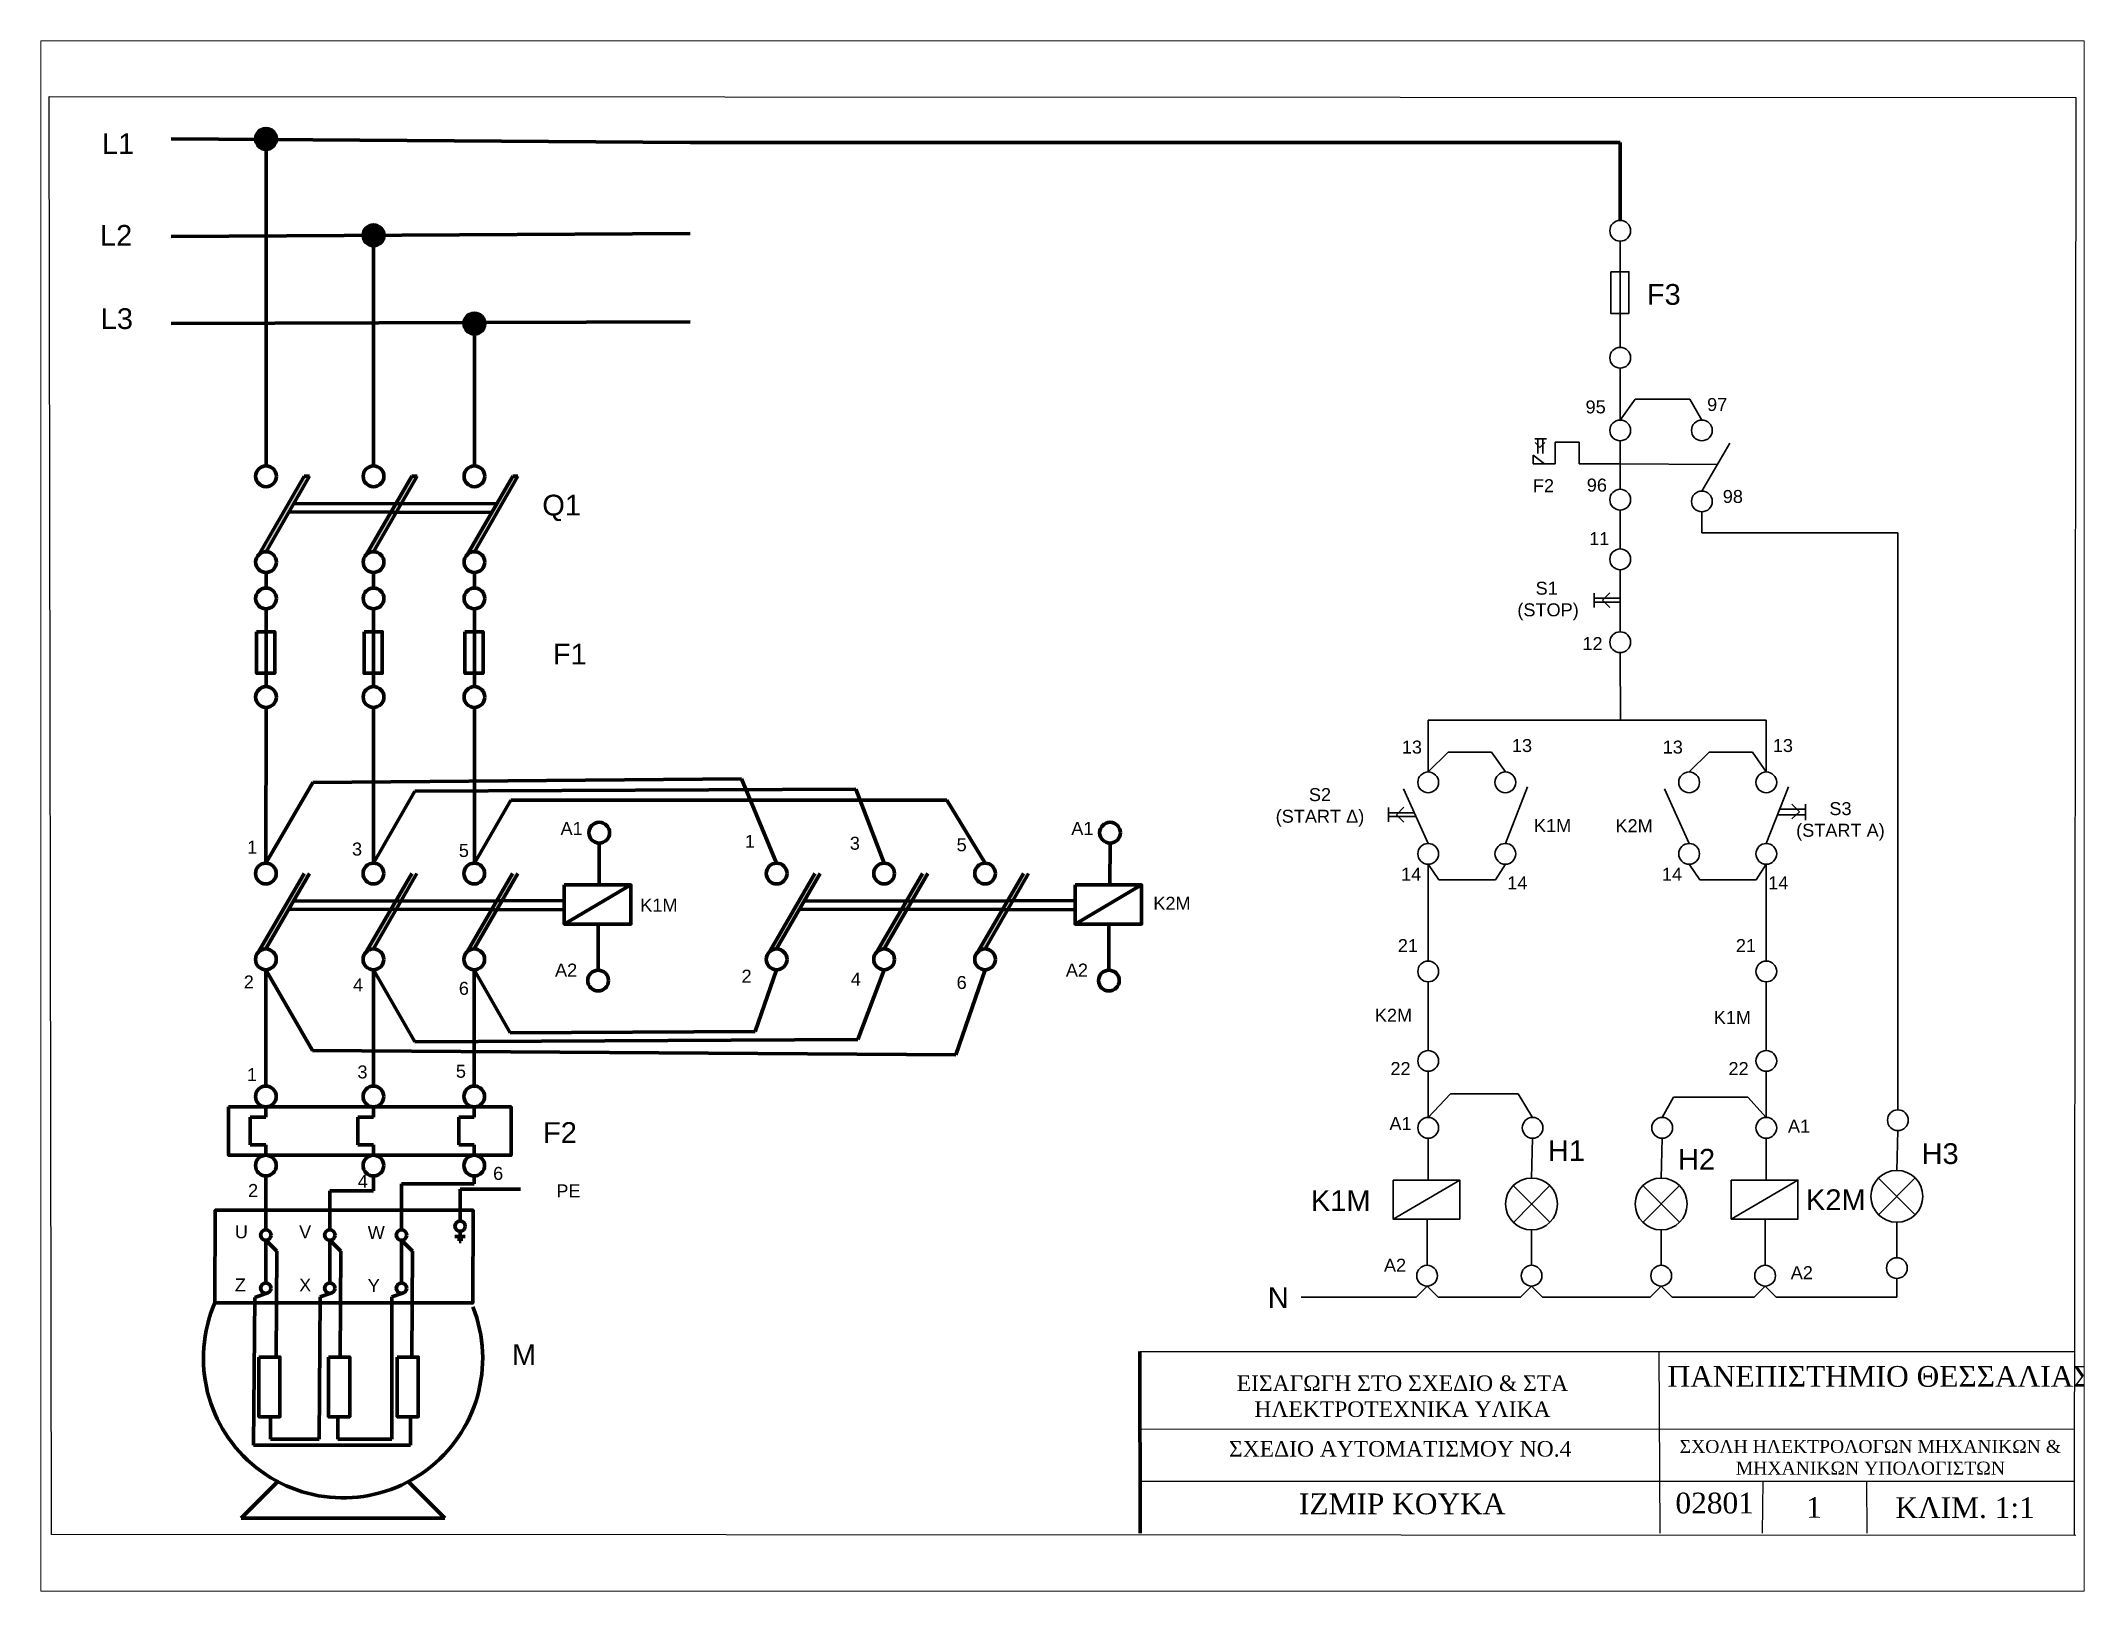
# Paper-space layout 'Layout1' of a CAD drawing. Header units: millimetres. Extents: x 26 to 231, y 20 to 176.
# The model-space entities are those that its viewports show. They can reach past a viewport. Long polylines and large blocks are cut down to what shows.
import ezdxf

# ---------------------------------------------------------------- set-up
doc = ezdxf.new("R2010")
doc.units = ezdxf.units.MM
doc.linetypes.add('HIDDEN2', pattern=[4.7625, 3.175, -1.5875])
doc.layers.add('elegxou', color=1, linetype='Continuous', lineweight=35)
doc.layers.add('isxios', color=250, linetype='Continuous', lineweight=70)
doc.styles.get("Standard").update_dxf_attribs({"font": 'arial.ttf'})

psp = doc.layouts.get("Layout1")

msp = doc.modelspace()

# ---------------------------------------------------------------- texts
at = {"attachment_point": 1}
for s, width, heights, insert, char_height in [('\\pxqc;{\\fTimes New Roman|b0|i0|c161|p18;ΕΙΣΑΓΩΓΗ ΣΤΟ ΣΧΕΔΙΟ & ΣΤΑ\\PΗΛΕΚΤΡΟΤΕΧΝΙΚΑ ΥΛΙΚΑ}', 91.8531, [14.79], (234.37, 40.82), 3), ('\\pxqc,t46;{\\fTimes New Roman|b0|i0|c161|p18;ΠΑΝΕΠΙΣΤΗΜΙΟ ΘΕΣΣΑΛΙΑΣ}', 79.1843, [13.65], (332.63, 42.63), 4), ('\\pxqc;{\\fTimes New Roman|b0|i0|c161|p18;ΣΧΕΔΙΟ ΑΥΤΟΜΑΤΙΣΜΟΥ ΝΟ.4}', 91.309, [0], (234.2, 28.18), 3), ('\\pxqc;{\\fTimes New Roman|b0|i0|c161|p18;ΣΧΟΛΗ ΗΛΕΚΤΡΟΛΟΓΩΝ ΜΗΧΑΝΙΚΩΝ &\\PΜΗΧΑΝΙΚΩΝ ΥΠΟΛΟΓΙΣΤΩΝ}', 76.7434, [0], (332.07, 28.38), 2.5), ('\\pxqc;{\\fTimes New Roman|b0|i0|c161|p18;ΙΖΜΙΡ ΚΟΥΚΑ}', 94.8562, [0], (232.82, 18.07), 4), ('\\pxqc;{\\fTimes New Roman|b0|i0|c0|p18;02801}', 19.7882, [0], (330.55, 18.23), 4), ('\\pxqc;{\\fTimes New Roman|b0|i0|c0|p18;1}', 20.0521, [0], (349.56, 17.39), 4), ('\\pxqc;{\\fTimes New Roman|b0|i0|c161|p18;ΚΛΙΜ. 1\\fTimes New Roman|b0|i0|c0|p18;:1}', 37.3403, [0], (370.01, 17.34), 4)]:
    msp.add_mtext_dynamic_manual_height_columns(s, width=width, gutter_width=12.5, heights=heights, dxfattribs=dict(at, insert=insert, char_height=char_height))
at = {"layer": 'elegxou', "linetype": 'Continuous', "lineweight": 70, "insert": (327.39, 251.09), "char_height": 4, "attachment_point": 1}
msp.add_mtext_dynamic_manual_height_columns('F3', width=30.7362, gutter_width=12.5, heights=[0], dxfattribs=at)
at = {"layer": 'elegxou', "linetype": 'Continuous', "lineweight": 35, "attachment_point": 1}
for s, width, insert, char_height in [('95', 7.3036, (315.57, 228.67), 2.5), ('97', 10.086, (338.99, 229.13), 2.5), ('F2', 20.8676, (305.42, 213.49), 2.5), ('96', 7.8833, (315.81, 213.61), 2.5), ('98', 8.8107, (342.01, 211.41), 2.5), ('11', 7.5288, (316.27, 203.29), 2.5), ('\\pxqc;S1\\P\\pq*;(STOP)', 11.3037, (302.43, 193.74), 2.5), ('12', 9.476, (314.97, 183.06), 2.5), ('13', 11.4345, (280.17, 163.13), 2.5), ('13', 7.3723, (301.38, 163.43), 2.5), ('13', 11.4345, (330.43, 163.13), 2.5), ('13', 7.3723, (351.65, 163.43), 2.5), ('\\pxqc;S2\\P(START Δ)', 18.2927, (255.26, 153.97), 2.5), ('\\pxqc;S3\\P(START A)', 17.129, (356.11, 151.27), 2.5), ('K1M', 7.8482, (305.63, 148.01), 2.5), ('K2M', 10.1043, (321.33, 147.98), 2.5), ('14', 7.8236, (280.02, 138.63), 2.5), ('14', 7.8236, (330.28, 138.63), 2.5), ('14', 7.9741, (300.48, 136.97), 2.5), ('14', 7.9741, (350.75, 136.97), 2.5), ('21', 12.0134, (279.4, 124.88), 2.5), ('21', 12.0134, (344.53, 124.88), 2.5), ('K2M', 11.3551, (274.98, 111.46), 2.5), ('K1M', 11.6072, (340.26, 111.03), 2.5), ('22', 7.3915, (277.98, 101.19), 2.5), ('22', 7.3915, (343.11, 101.19), 2.5), ('A1', 6.7949, (277.79, 90.59), 2.5), ('A1', 4.8554, (354.56, 90.1), 2.5), ('H1', 12.3906, (308.31, 86.13), 4), ('H2', 10.2368, (333.39, 84.46), 4), ('H3', 13.8178, (380.31, 85.55), 4), ('K1M', 11.9772, (262.66, 76.49), 4), ('K2M', 10.0439, (358.04, 76.66), 4), ('A2', 5.2885, (276.73, 63.3), 2.5), ('A2', 6.8633, (355.1, 61.86), 2.5), ('N', 15.8581, (254.35, 57.81), 4)]:
    msp.add_mtext_dynamic_manual_height_columns(s, width=width, gutter_width=12.5, heights=[0], dxfattribs=dict(at, insert=insert, char_height=char_height))
at = {"layer": 'isxios', "linetype": 'Continuous', "lineweight": 70, "attachment_point": 1}
for s, width, heights, insert, char_height in [('L1', 9.5376, [0], (29.74, 280.13), 4), ('L2', 9.2703, [0], (29.36, 262.47), 4), ('L3', 18.2718, [0], (29.51, 246.42), 4), ('Q1', 27.4701, [2.74], (114.58, 210.5), 4), ('F1', 20.1745, [0], (116.62, 181.79), 4), ('A1', 6.7949, [0], (118.09, 147.45), 2.5), ('A1', 6.7949, [0], (216.49, 147.45), 2.5), ('1', 13.6557, [0], (57.72, 143.85), 2.5), ('3', 7.6064, [0], (77.92, 143.48), 2.5), ('5', 7.202, [0], (98.5, 143.2), 2.5), ('1', 13.6557, [0], (153.62, 144.97), 2.5), ('3', 7.6064, [0], (173.83, 144.6), 2.5), ('5', 7.202, [0], (194.4, 144.31), 2.5), ('Κ1Μ', 12.0956, [0], (133.45, 132.68), 2.5), ('K2M', 42.4277, [0], (232.3, 133.03), 2.5), ('A2', 5.2885, [0], (117.03, 120.16), 2.5), ('2', 13.1881, [0], (152.97, 118.99), 2.5), ('4', 8.9791, [0], (174.01, 118.43), 2.5), ('A2', 5.2885, [0], (215.44, 120.16), 2.5), ('2', 13.1881, [0], (57.06, 117.87), 2.5), ('4', 8.9791, [0], (78.11, 117.31), 2.5), ('6', 6.8279, [0], (98.5, 116.65), 2.5), ('6', 6.8279, [0], (194.4, 117.77), 2.5), ('1', 7.5485, [0], (57.68, 100.02), 2.5), ('3', 8.1125, [0], (78.96, 100.54), 2.5), ('5', 3.5702, [0], (97.93, 100.67), 2.5), ('F2', 30.0467, [0], (114.72, 89.61), 4), ('4', 8.9254, [0], (79.03, 79.47), 2.5), ('6', 4.8142, [0], (105.1, 80.99), 2.5), ('2', 9.4356, [0], (57.89, 77.7), 2.5), ('PE', 16.0916, [0], (117.29, 77.63), 2.5), ('U', 8.6348, [0], (55.34, 69.74), 2.5), ('V', 11.3274, [0], (67.73, 69.73), 2.5), ('W', 9.6561, [0], (80.94, 69.62), 2.5), ('Z', 8.6348, [0], (55.34, 59.5), 2.5), ('X', 11.3274, [0], (67.73, 59.49), 2.5), ('Y', 9.6561, [0], (80.94, 59.37), 2.5), ('M', 25.1314, [0], (108.75, 46.82), 4)]:
    msp.add_mtext_dynamic_manual_height_columns(s, width=width, gutter_width=12.5, heights=heights, dxfattribs=dict(at, insert=insert, char_height=char_height))

# ---------------------------------------------------------------- hatches: boundary and pattern name
at = {"layer": 'isxios', "linetype": 'Continuous', "lineweight": 70}
h = msp.add_hatch(color=256, dxfattribs=at)
h.dxf.hatch_style = 1
h.paths.add_polyline_path([(59.35, 279.05, 0.014262), (59.35, 278.94), (63.34, 278.91, 0.017769), (63.35, 279.05, 1)])
h.paths.add_polyline_path([(63.34, 278.91), (59.35, 278.94, 0.93791)])
h = msp.add_hatch(color=256, dxfattribs=at)
h.dxf.hatch_style = 1
h.paths.add_polyline_path([(80.07, 260.48, 0.014262), (80.07, 260.37), (84.06, 260.34, 0.017769), (84.07, 260.48, 1)])
h.paths.add_polyline_path([(84.06, 260.34), (80.07, 260.37, 0.93791)])
h = msp.add_hatch(color=256, dxfattribs=at)
h.dxf.hatch_style = 1
h.paths.add_polyline_path([(99.5, 243.47, 0.014262), (99.5, 243.36), (103.49, 243.33, 0.017769), (103.5, 243.47, 1)])
h.paths.add_polyline_path([(103.49, 243.33), (99.5, 243.36, 0.93791)])
h = msp.add_hatch(color=256, dxfattribs=at)
h.dxf.hatch_style = 1
h.paths.add_polyline_path([(69.73, 214.05), (68.73, 214.05), (59.96, 198.95, -0.194952), (61.35, 199.52)])
h = msp.add_hatch(color=256, dxfattribs=at)
h.dxf.hatch_style = 1
h.paths.add_polyline_path([(90.45, 214.05), (89.45, 214.05), (80.67, 198.95, -0.194952), (82.07, 199.52)])
h = msp.add_hatch(color=256, dxfattribs=at)
h.dxf.hatch_style = 1
h.paths.add_polyline_path([(109.88, 214.05), (108.88, 214.05), (100.11, 198.95, -0.194952), (101.5, 199.52)])
h = msp.add_hatch(color=256, dxfattribs=at)
h.dxf.hatch_style = 1
h.paths.add_polyline_path([(69.71, 137.52), (68.71, 137.52), (59.93, 122.42, -0.194952), (61.32, 122.98)])
h = msp.add_hatch(color=256, dxfattribs=at)
h.dxf.hatch_style = 1
h.paths.add_polyline_path([(90.42, 137.52), (89.42, 137.52), (80.65, 122.42, -0.194952), (82.04, 122.98)])
h = msp.add_hatch(color=256, dxfattribs=at)
h.dxf.hatch_style = 1
h.paths.add_polyline_path([(109.85, 137.52), (108.85, 137.52), (100.08, 122.42, -0.194952), (101.47, 122.98)])
h = msp.add_hatch(color=256, dxfattribs=at)
h.dxf.hatch_style = 1
h.paths.add_polyline_path([(168.11, 137.52), (167.11, 137.52), (158.33, 122.42, -0.194952), (159.73, 122.98)])
h = msp.add_hatch(color=256, dxfattribs=at)
h.dxf.hatch_style = 1
h.paths.add_polyline_path([(188.83, 137.52), (187.83, 137.52), (179.05, 122.42, -0.194952), (180.44, 122.98)])
h = msp.add_hatch(color=256, dxfattribs=at)
h.dxf.hatch_style = 1
h.paths.add_polyline_path([(208.26, 137.52), (207.26, 137.52), (198.48, 122.42, -0.194952), (199.88, 122.98)])

# ---------------------------------------------------------------- linework, layer by layer
for p, q in [((20, 10.2), (19.6, 287.2)), ((19.6, 287.2), (410, 287)), ((410, 287), (409.71, 10)), ((229.7, 45.44), (409.7, 45.44)), ((329.7, 45.44), (329.89, 10.44)), ((229.7, 30.44), (409.7, 30.55)), ((229.7, 20.44), (409.7, 20.43)), ((349.7, 20.44), (349.62, 10.44)), ((369.7, 20.44), (369.75, 10.44)), ((410, 10), (20, 10.2))]:
    msp.add_line(p, q)
at = {"lineweight": 70}
msp.add_line((229.7, 45.44), (229.74, 10.44), dxfattribs=at)
at = {"layer": 'elegxou', "color": 250, "linetype": 'Continuous', "lineweight": 70}
for p, q in [((143.09, 278.35), (322.25, 278.35)), ((322.25, 278.35), (322.25, 263.35))]:
    msp.add_line(p, q, dxfattribs=at)
at = {"layer": 'elegxou', "linetype": 'Continuous', "lineweight": 35}
for p, q in [((322.25, 259.35), (322.25, 238.89)), ((322.25, 234.89), (322.25, 224.89)), ((322.25, 224.89), (325.1, 228.88)), ((325.1, 228.88), (335.67, 228.88)), ((335.67, 228.88), (337.98, 224.89)), ((305.81, 221.28), (308.07, 221.28)), ((306.79, 219.62), (305.87, 220.53)), ((306.36, 221.28), (306.36, 218.45)), ((306.79, 219.62), (307.7, 220.53)), ((307.36, 221.28), (307.36, 218.45)), ((314.33, 220.62), (309.74, 220.62)), ((309.74, 220.62), (309.74, 216.44)), ((314.33, 216.44), (314.33, 220.62)), ((322.25, 220.89), (322.25, 211.54)), ((305.45, 216.44), (305.45, 218.14)), ((305.45, 218.14), (307.66, 216.44)), ((337.98, 211.21), (343.36, 220.42)), ((309.74, 216.44), (305.45, 216.44)), ((322.25, 216.44), (314.33, 216.44)), ((322.25, 216.44), (340.95, 216.3)), ((322.25, 207.54), (322.25, 200.05)), ((337.98, 207.21), (337.99, 203.16)), ((337.99, 203.16), (375.74, 203.16)), ((375.74, 203.16), (375.74, 91.99)), ((322.25, 196.05), (322.25, 184.08)), ((317.25, 191.55), (317.25, 188.8)), ((322.25, 190.55), (317.25, 190.55)), ((322.25, 189.8), (317.25, 189.8)), ((318.81, 190.18), (320.22, 191.6)), ((318.81, 190.18), (320.22, 188.76)), ((322.25, 180.08), (322.31, 167.08)), ((322.31, 167.08), (285.25, 167.08)), ((285.25, 167.08), (285.25, 157.08)), ((322.31, 167.08), (350.39, 167.08)), ((350.39, 167.08), (350.39, 157.08)), ((285.25, 157.08), (289.1, 160.9)), ((289.1, 160.9), (297.48, 160.9)), ((297.48, 160.9), (300.12, 157.08)), ((335.52, 157.08), (339.37, 160.9)), ((339.37, 160.9), (347.75, 160.9)), ((347.75, 160.9), (350.39, 157.08)), ((285.25, 143.31), (280.52, 153.84)), ((300.12, 143.31), (304.39, 154.22)), ((335.52, 143.31), (330.78, 153.84)), ((350.39, 143.31), (354.65, 154.22)), ((277.6, 150.22), (277.6, 147.48)), ((279.15, 148.85), (280.56, 150.27)), ((352.96, 149.89), (357.96, 149.91)), ((356.76, 149.43), (355.34, 150.85)), ((357.96, 150.91), (357.96, 147.82)), ((282.6, 149.22), (277.6, 149.22)), ((282.93, 148.48), (277.6, 148.48)), ((279.15, 148.85), (280.56, 147.44)), ((352.55, 148.85), (357.96, 148.82)), ((356.76, 149.43), (355.34, 148.03)), ((285.25, 139.31), (287.33, 136.28)), ((285.25, 139.31), (285.25, 120.65)), ((298.21, 136.28), (300.12, 139.31)), ((335.52, 139.31), (337.59, 136.28)), ((348.47, 136.28), (350.39, 139.31)), ((350.39, 139.31), (350.39, 120.65)), ((287.33, 136.28), (298.21, 136.28)), ((337.59, 136.28), (348.47, 136.28)), ((285.25, 116.65), (285.25, 103.41)), ((350.39, 116.65), (350.39, 103.41)), ((285.25, 99.41), (285.25, 90.52)), ((350.39, 99.41), (350.39, 90.52)), ((285.25, 90.52), (289.52, 95.1)), ((289.52, 95.1), (302.59, 95.1)), ((302.59, 95.1), (305.37, 90.52)), ((332.5, 94.41), (330.33, 90.52)), ((346.83, 94.41), (332.5, 94.41)), ((350.39, 90.52), (346.83, 94.41)), ((375.74, 87.99), (375.55, 80.32)), ((285.25, 86.52), (285.23, 78.45)), ((305.37, 86.52), (305.17, 78.85)), ((330.33, 86.52), (330.14, 78.85)), ((350.39, 86.52), (350.36, 78.45)), ((379.09, 71.79), (372.01, 78.85)), ((372.03, 71.76), (379.07, 78.87)), ((291.34, 78.45), (278.5, 70.93)), ((308.71, 70.32), (301.64, 77.38)), ((301.66, 70.3), (308.69, 77.4)), ((333.68, 70.32), (326.6, 77.38)), ((326.62, 70.3), (333.66, 77.4)), ((356.47, 78.45), (343.63, 70.93)), ((285.04, 70.93), (285.04, 62.03)), ((350.17, 70.93), (350.17, 62.03)), ((305.17, 62.03), (305.17, 68.85)), ((330.14, 62.03), (330.14, 68.85)), ((375.55, 63.5), (375.55, 70.32)), ((375.55, 55.9), (375.55, 59.5)), ((282.92, 55.9), (260.77, 55.9)), ((285.04, 58.03), (282.92, 55.9)), ((285.04, 58.03), (287.15, 55.9)), ((287.15, 55.9), (303.06, 55.9)), ((305.17, 58.03), (303.06, 55.9)), ((305.17, 58.03), (307.29, 55.9)), ((307.29, 55.9), (328.03, 55.9)), ((330.14, 58.03), (328.03, 55.9)), ((330.14, 58.03), (332.26, 55.9)), ((332.26, 55.9), (348.05, 55.9)), ((350.17, 58.03), (348.05, 55.9)), ((350.17, 58.03), (352.28, 55.9)), ((352.28, 55.9), (375.55, 55.9))]:
    msp.add_line(p, q, dxfattribs=at)
for points in [[(320.43, 253.46), (323.93, 253.46), (323.93, 245.44), (320.43, 245.44)], [(278.5, 78.45), (291.34, 78.45), (291.34, 70.93), (278.5, 70.93)], [(343.63, 78.45), (356.47, 78.45), (356.47, 70.93), (343.63, 70.93)]]:
    msp.add_lwpolyline(points, close=True, dxfattribs=at)
for centre, radius in [((322.25, 261.35), 2), ((322.25, 236.89), 2), ((322.25, 222.89), 2), ((337.98, 222.89), 2), ((322.25, 209.54), 2), ((337.98, 209.21), 2), ((322.25, 198.05), 2), ((322.25, 182.08), 2), ((285.25, 155.08), 2), ((300.12, 155.08), 2), ((335.52, 155.08), 2), ((350.39, 155.08), 2), ((285.25, 141.31), 2), ((300.12, 141.31), 2), ((335.52, 141.31), 2), ((350.39, 141.31), 2), ((285.25, 118.65), 2), ((350.39, 118.65), 2), ((285.25, 101.41), 2), ((350.39, 101.41), 2), ((375.74, 89.99), 2), ((285.25, 88.52), 2), ((305.37, 88.52), 2), ((330.33, 88.52), 2), ((350.39, 88.52), 2), ((305.17, 73.85), 5), ((330.14, 73.85), 5), ((375.55, 75.32), 5), ((375.55, 61.5), 2), ((285.04, 60.03), 2), ((305.17, 60.03), 2), ((330.14, 60.03), 2), ((350.17, 60.03), 2)]:
    msp.add_circle(centre, radius, dxfattribs=at)
at = {"layer": 'isxios', "linetype": 'Continuous', "lineweight": 70}
for p, q in [((43.09, 279.05), (143.09, 278.35)), ((61.35, 279.05), (61.35, 216.05)), ((43.09, 260.25), (143.09, 260.83)), ((82.07, 260.48), (82.07, 216.05)), ((43.09, 243.47), (143.09, 243.78)), ((101.5, 216.05), (101.5, 243.47)), ((68.73, 214.05), (59.96, 198.95)), ((61.35, 199.52), (69.73, 214.05)), ((69.73, 214.05), (68.73, 214.05)), ((89.45, 214.05), (80.67, 198.95)), ((82.07, 199.52), (90.45, 214.05)), ((90.45, 214.05), (89.45, 214.05)), ((108.88, 214.05), (100.11, 198.95)), ((101.5, 199.52), (109.88, 214.05)), ((109.88, 214.05), (108.88, 214.05)), ((66.66, 208.73), (105.83, 208.8)), ((65.77, 207.19), (104.84, 207.09)), ((61.35, 195.52), (61.35, 192.52)), ((82.07, 195.52), (82.07, 192.52)), ((101.5, 195.52), (101.5, 192.52)), ((61.35, 188.52), (61.35, 173.52)), ((82.07, 188.52), (82.07, 173.52)), ((101.5, 188.52), (101.5, 173.52)), ((61.35, 169.52), (61.32, 139.52)), ((82.07, 169.52), (82.07, 139.52)), ((101.5, 169.52), (101.5, 139.52)), ((61.32, 139.52), (70.39, 155.07)), ((70.39, 155.07), (152.94, 155.76)), ((90.03, 153.39), (174.96, 153.76)), ((152.94, 155.76), (159.73, 139.52)), ((174.96, 153.76), (180.44, 139.52)), ((82.07, 139.52), (90.03, 153.39)), ((101.5, 139.52), (108.52, 151.63)), ((108.52, 151.63), (192.51, 151.63)), ((192.51, 151.63), (199.88, 139.52)), ((125.55, 143.38), (125.53, 135.31)), ((223.96, 143.38), (223.93, 135.31)), ((68.71, 137.52), (59.93, 122.42)), ((61.32, 122.98), (69.71, 137.52)), ((89.42, 137.52), (80.65, 122.42)), ((82.04, 122.98), (90.42, 137.52)), ((108.85, 137.52), (100.08, 122.42)), ((101.47, 122.98), (109.85, 137.52)), ((131.64, 135.31), (118.8, 127.78)), ((167.11, 137.52), (158.33, 122.42)), ((159.73, 122.98), (168.11, 137.52)), ((187.83, 137.52), (179.05, 122.42)), ((180.44, 122.98), (188.83, 137.52)), ((207.26, 137.52), (198.48, 122.42)), ((199.88, 122.98), (208.26, 137.52)), ((230.05, 135.31), (217.21, 127.78)), ((65.75, 130.65), (104.81, 130.56)), ((66.63, 132.19), (105.8, 132.26)), ((104.81, 130.56), (118.8, 130.52)), ((105.8, 132.26), (118.8, 132.29)), ((164.15, 130.65), (203.21, 130.56)), ((165.04, 132.19), (204.21, 132.26)), ((203.21, 130.56), (217.21, 130.52)), ((204.21, 132.26), (217.21, 132.29)), ((125.34, 127.78), (125.34, 118.89)), ((223.74, 127.78), (223.74, 118.89)), ((61.32, 118.98), (70.33, 103.4)), ((61.32, 118.98), (61.32, 96.56)), ((82.04, 118.98), (90.01, 105.11)), ((82.04, 118.98), (82.04, 96.56)), ((101.47, 118.98), (108.37, 106.8)), ((101.47, 118.98), (101.47, 96.56)), ((155.61, 107.07), (159.73, 118.98)), ((175.4, 105.53), (180.44, 118.98)), ((194.26, 102.6), (199.88, 118.98)), ((108.37, 106.8), (155.61, 107.07)), ((70.33, 103.4), (194.26, 102.6)), ((90.01, 105.11), (175.4, 105.53)), ((61.32, 90.56), (58.32, 90.56)), ((58.32, 85.25), (58.32, 90.56)), ((61.32, 92.56), (61.32, 90.56)), ((82.04, 90.56), (79.04, 90.56)), ((79.04, 85.25), (79.04, 90.56)), ((82.04, 92.56), (82.04, 90.56)), ((101.47, 90.56), (98.47, 90.56)), ((98.47, 85.25), (98.47, 90.56)), ((101.47, 92.56), (101.47, 90.56)), ((61.32, 85.25), (58.32, 85.25)), ((61.32, 83.25), (61.32, 85.25)), ((82.04, 85.25), (79.04, 85.25)), ((82.04, 83.25), (82.04, 85.25)), ((101.47, 85.25), (98.47, 85.25)), ((101.47, 83.25), (101.47, 85.25)), ((61.32, 79.25), (61.32, 68.87)), ((82.04, 79.25), (82.04, 76.39)), ((101.47, 79.25), (101.47, 77.74)), ((82.04, 76.39), (73.65, 76.39)), ((73.65, 76.39), (73.65, 68.87)), ((101.47, 77.74), (87.45, 77.74)), ((87.45, 77.74), (87.45, 68.87)), ((97.75, 67.59), (99.75, 67.59)), ((98.25, 67.08), (99.25, 67.08)), ((98.75, 68.58), (98.75, 67.59)), ((61.32, 66.87), (61.32, 58.63)), ((61.32, 66.87), (63.44, 64.75)), ((63.44, 64.75), (63.31, 44.34)), ((73.65, 66.87), (73.65, 58.63)), ((73.65, 66.87), (75.77, 64.75)), ((75.77, 64.75), (75.63, 44.34)), ((87.45, 66.87), (87.45, 58.63)), ((87.45, 66.87), (89.57, 64.75)), ((89.57, 64.75), (89.44, 44.34)), ((98.55, 66.62), (98.95, 66.62)), ((59.19, 55.84), (58.96, 27.39)), ((61.32, 56.63), (59.19, 55.84)), ((71.77, 55.94), (71.62, 28.56)), ((73.65, 56.63), (71.77, 55.94)), ((87.45, 56.63), (85.57, 55.94)), ((85.57, 55.94), (85.57, 28.56)), ((62.2, 28.56), (62.2, 32.86)), ((75.19, 28.56), (75.19, 32.86)), ((89.16, 27.39), (89.16, 32.86)), ((71.62, 28.56), (62.2, 28.56)), ((85.57, 28.56), (75.19, 28.56)), ((58.96, 27.39), (89.16, 27.39)), ((63.63, 20.35), (56.54, 13.3)), ((88.74, 20.35), (95.8, 13.3)), ((95.8, 13.3), (56.54, 13.3))]:
    msp.add_line(p, q, dxfattribs=at)
at = {"layer": 'isxios', "linetype": 'HIDDEN2', "lineweight": 70}
for p, q in [((98.75, 70.58), (98.75, 76.73)), ((98.75, 76.73), (115.68, 76.73))]:
    msp.add_line(p, q, dxfattribs=at)
at = {"layer": 'isxios', "linetype": 'Continuous', "lineweight": 70}
for points in [[(59.53, 184.11), (63.03, 184.11), (63.03, 176.09), (59.53, 176.09)], [(80.25, 184.11), (83.75, 184.11), (83.75, 176.09), (80.25, 176.09)], [(99.68, 184.11), (103.18, 184.11), (103.18, 176.09), (99.68, 176.09)], [(118.8, 135.31), (131.64, 135.31), (131.64, 127.78), (118.8, 127.78)], [(217.21, 135.31), (230.05, 135.31), (230.05, 127.78), (217.21, 127.78)], [(54.14, 92.56), (108.58, 92.56), (108.58, 83.25), (54.14, 83.25)], [(51.49, 54.79), (101.19, 54.79), (101.25, 72.65), (51.56, 72.65)], [(59.98, 44.34), (64.03, 44.34), (64.03, 32.86), (59.98, 32.86)], [(73.42, 44.34), (77.47, 44.34), (77.47, 32.86), (73.42, 32.86)], [(86.64, 44.34), (90.69, 44.34), (90.69, 32.86), (86.64, 32.86)]]:
    msp.add_lwpolyline(points, close=True, dxfattribs=at)
for centre, radius in [((61.35, 279.05), 2), ((82.07, 260.48), 2), ((101.5, 243.47), 2), ((61.35, 214.05), 2), ((82.07, 214.05), 2), ((101.5, 214.05), 2), ((61.35, 197.52), 2), ((82.07, 197.52), 2), ((101.5, 197.52), 2), ((61.35, 190.52), 2), ((82.07, 190.52), 2), ((101.5, 190.52), 2), ((61.35, 171.52), 2), ((82.07, 171.52), 2), ((101.5, 171.52), 2), ((125.55, 145.38), 2), ((223.96, 145.38), 2), ((61.32, 137.52), 2), ((82.04, 137.52), 2), ((101.47, 137.52), 2), ((159.73, 137.52), 2), ((180.44, 137.52), 2), ((199.88, 137.52), 2), ((61.32, 120.98), 2), ((82.04, 120.98), 2), ((101.47, 120.98), 2), ((159.73, 120.98), 2), ((180.44, 120.98), 2), ((199.88, 120.98), 2), ((125.34, 116.89), 2), ((223.74, 116.89), 2), ((61.32, 94.56), 2), ((82.04, 94.56), 2), ((101.47, 94.56), 2), ((61.32, 81.25), 2), ((82.04, 81.25), 2), ((101.47, 81.25), 2), ((61.32, 67.87), 1), ((73.65, 67.87), 1), ((87.45, 67.87), 1), ((98.75, 69.58), 1), ((61.32, 57.63), 1), ((73.65, 57.63), 1), ((87.45, 57.63), 1)]:
    msp.add_circle(centre, radius, dxfattribs=at)
msp.add_arc((76.19, 44.13), 26.9, 156.6486, 21.6424, dxfattribs=at)

msp.set_redraw_order([(e.dxf.handle, doc.entitydb.next_handle()) for e in msp.query("TEXT MTEXT ATTDEF DIMENSION ARC_DIMENSION")])  # texts and dimensions are drawn at this point

# ---------------------------------------------------------------- viewports
at = {"layer": '0', "lineweight": 70}
psp.add_viewport(center=(128.5, 97.5), size=(205.6, 156), view_center_point=(214.8, 148.6), view_height=298.6847, dxfattribs=at)

doc.saveas('drawing.dxf')
